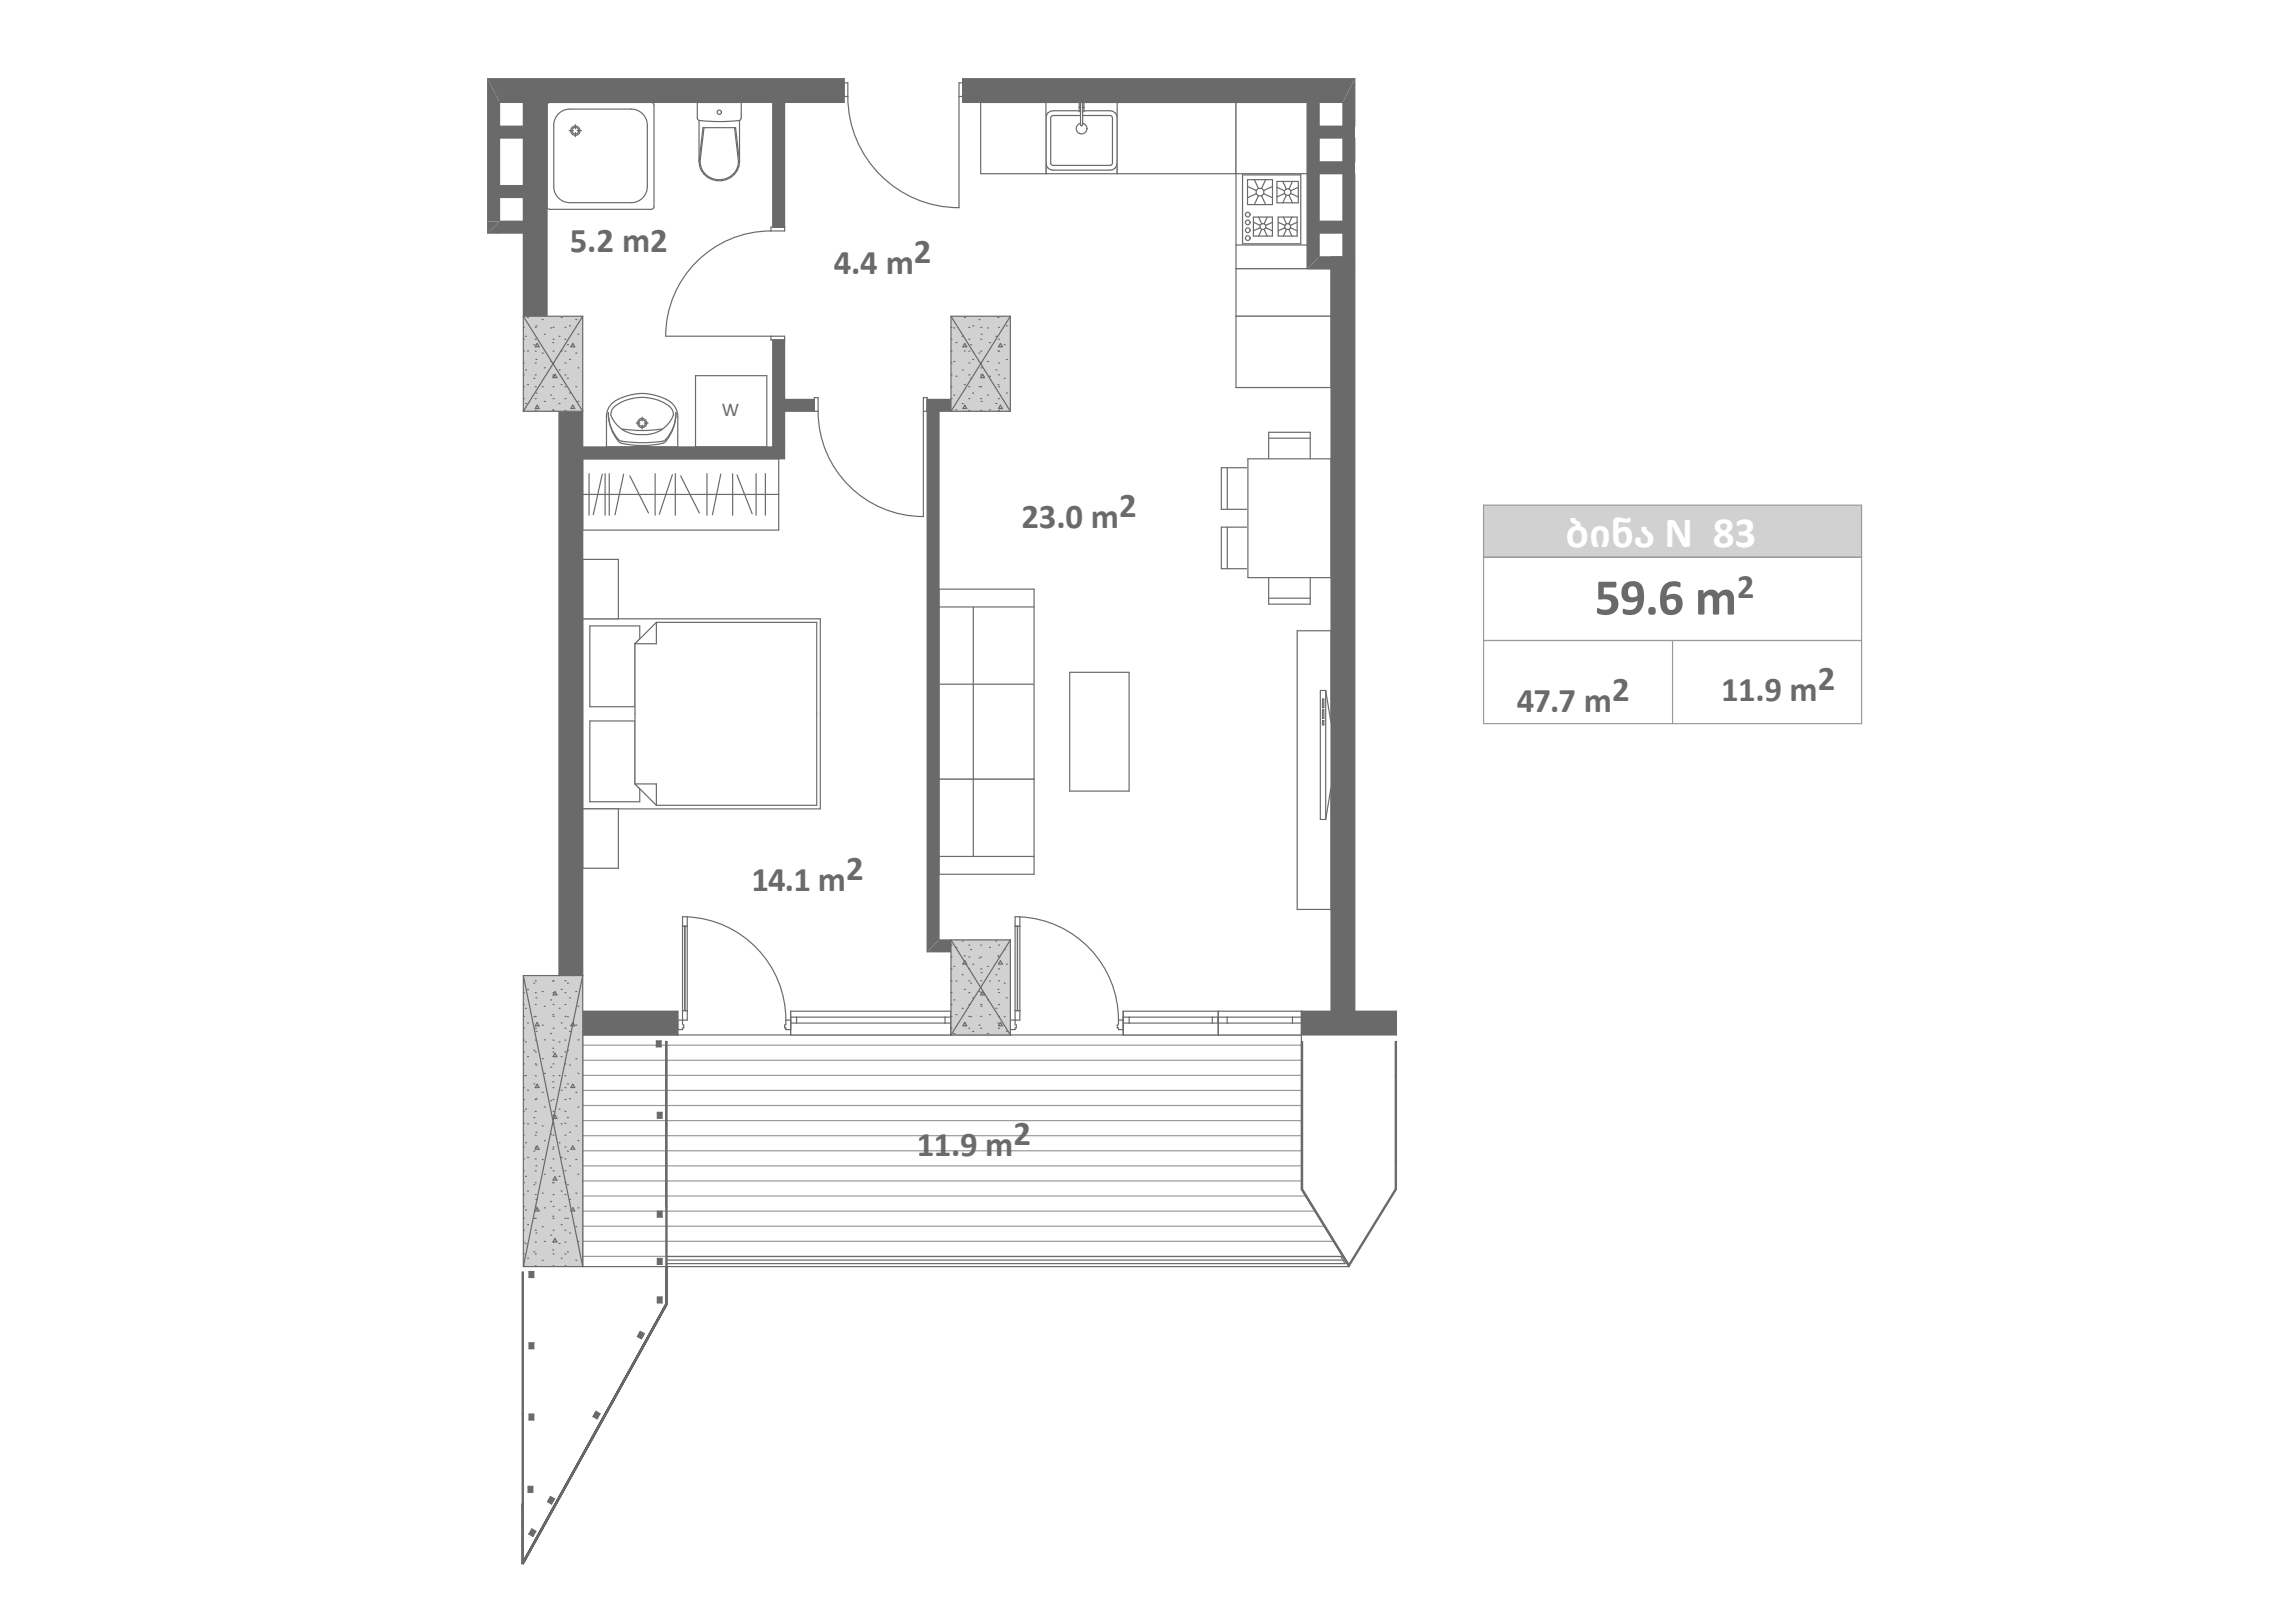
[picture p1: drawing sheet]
<svg xmlns="http://www.w3.org/2000/svg" width="420mm" height="297mm" viewBox="0 0 420 297" stroke-linecap="round" stroke-linejoin="round" font-family="sans-serif">
<defs><g id="words">
<text font-size="9.5" fill="#6a6a6a" x="291.8" y="112.4">59.6 m</text>
<text font-size="7.9" fill="#fff" x="286.5" y="100">ბინა N 83</text>
<g font-size="6.3" fill="#6a6a6a">
<text x="104.3" y="46.1">5.2 m2</text>
<text x="152.6" y="50.1">4.4 m</text>
<text x="167.3" y="48.1">2</text>
<text x="204.8" y="94.6">2</text>
<text x="187" y="96.6">23.0 m</text>
<text x="317.9" y="109.4">2</text>
<text x="277.6" y="130.3">47.7 m</text>
<text x="295" y="128.3">2</text>
<text x="315" y="128.3">11.9 m</text>
<text x="332.7" y="126.3">2</text>
<text x="154.9" y="161">2</text>
<text x="137.5" y="163">14.1 m</text>
<text x="185.5" y="209.5">2</text>
<text x="167.8" y="211.5">11.9 m</text>
</g>
<text font-size="3.6" fill="#6a6a6a" x="132.1" y="76.1">W</text>
</g></defs>
<path d="M138.9 81.8h.6v.4h-.6z" fill="none" stroke="#6a6a6a" stroke-width=".22"/>
<path d="M138.9 81.8h.6v.4h-.6z" fill-rule="evenodd" fill="#fff"/>
<path d="M138.9 81.8h.6v.4h-.6z" fill="none" stroke="#6a6a6a" stroke-width=".22"/>
<path d="M127.3 68.7h13v13.1h-13z" fill-rule="evenodd" fill="#fff"/>
<path d="M140.3 68.7v13.1h-13v-13.1h13" fill="none" stroke="#6a6a6a" stroke-width=".22"/>
<path d="M106.6 84h35.9v13h-35.9z" fill-rule="evenodd" fill="#fff"/>
<path d="M106.6 84h35.9v13h-35.9z" fill="none" stroke="#6a6a6a" stroke-width=".22"/>
<path d="M106.6 189.4h131.6v28.3l8.7 14.1h-140.3z" fill-rule="evenodd" fill="#fff"/>
<g fill="none" stroke="#999" stroke-width=".22">
<path d="M106.6 199.5h131.6M106.6 196.8h131.6M106.6 194h131.6M106.6 191.3h131.6M106.6 218.9h132.3M106.6 216.1h131.6M106.6 213.3h131.6M106.6 210.6h131.6M106.6 207.8h131.6M106.6 205.1h131.6M106.6 202.3h131.6M106.6 229.9h139.1"/>
<path d="M106.6 227.2h137.4M106.6 224.4h135.7M106.6 221.6h134"/>
</g>
<path d="M106.6 189.4h131.6v28.3l8.7 14.1h-140.3z" fill="none" stroke="#6a6a6a" stroke-width=".22"/>
<path d="M195.8 123h10.8v21.8h-10.8z" fill-rule="evenodd" fill="#fff"/>
<path d="M195.8 123h10.8v21.8h-10.8z" fill="none" stroke="#6a6a6a" stroke-width=".22"/>
<path d="M237.4 115.4h6.2v51h-6.2z" fill-rule="evenodd" fill="#fff"/>
<path d="M237.4 115.4h6.2v51h-6.2z" fill="none" stroke="#6a6a6a" stroke-width=".22"/>
<!-- layer: 2D Drafting - General -->
<path d="M96.8 232.7h.9v1.1h-.9z" fill-rule="evenodd" fill="#6a6a6a"/>
<path d="M96.8 232.7h.9v1.1h-.9z" fill="none" stroke="#6a6a6a" stroke-width=".22"/>
<path d="M96.8 245.7h.9v1.1h-.9z" fill-rule="evenodd" fill="#6a6a6a"/>
<path d="M96.8 245.7h.9v1.1h-.9z" fill="none" stroke="#6a6a6a" stroke-width=".22"/>
<path d="M96.8 258.8h.9v1.1h-.9z" fill-rule="evenodd" fill="#6a6a6a"/>
<path d="M96.8 258.8h.9v1.1h-.9z" fill="none" stroke="#6a6a6a" stroke-width=".22"/>
<path d="M96.6 272h.9v1.1h-.9z" fill-rule="evenodd" fill="#6a6a6a"/>
<path d="M96.6 272h.9v1.1h-.9z" fill="none" stroke="#6a6a6a" stroke-width=".22"/>
<path d="M97.3 279.8l.8 .4-.6 1-.7-.5z" fill-rule="evenodd" fill="#6a6a6a"/>
<path d="M97.3 279.8l.8 .4-.6 1-.7-.5z" fill="none" stroke="#6a6a6a" stroke-width=".22"/>
<g fill="#fff">
<path d="M106.6 113.2h43.5v34.8h-43.5z" fill-rule="evenodd"/>
<path d="M107.9 114.5h9.2v2.4l-.9 .9v11.5h-8.3z" fill-rule="evenodd"/>
</g>
<path d="M107.9 114.5h9.2v2.4l-.9 .9v11.5h-8.3z" fill="none" stroke="#6a6a6a" stroke-width=".22"/>
<path d="M107.9 131.9h8.3v11.6l.9 .8v2.4h-9.2z" fill-rule="evenodd" fill="#fff"/>
<path d="M107.9 131.9h8.3v11.6l.9 .8v2.4h-9.2z" fill="none" stroke="#6a6a6a" stroke-width=".22"/>
<g fill="#fff">
<path d="M116.2 117.8l3.9-3.9h29.4v16.7h-33.3z" fill-rule="evenodd"/>
<path d="M116.2 130.6h33.3v16.8h-29.4l-3.9-3.9z" fill-rule="evenodd"/>
</g>
<path d="M106.6 113.2h43.5v34.8h-43.5zM116.2 117.8v25.7M120.1 113.9l-3.9 3.9M120.1 113.9v3.9h-3.9M120.1 113.9h29.4v33.5h-29.4M116.2 143.5h3.9v3.9M116.2 143.5l3.9 3.9" fill="none" stroke="#6a6a6a" stroke-width=".22"/>
<path d="M106.6 102.4h6.6v10.8h-6.6z" fill-rule="evenodd" fill="#fff"/>
<path d="M106.6 102.4h6.6v10.8h-6.6z" fill="none" stroke="#6a6a6a" stroke-width=".22"/>
<path d="M106.6 148h6.6v10.9h-6.6z" fill-rule="evenodd" fill="#fff"/>
<path d="M106.6 148h6.6v10.9h-6.6z" fill="none" stroke="#6a6a6a" stroke-width=".22"/>
<path d="M171.8 125.2h17.4v17.4h-17.4z" fill-rule="evenodd" fill="#fff"/>
<path d="M171.8 125.2h17.4v17.4h-17.4zM178.1 125.2v17.4" fill="none" stroke="#6a6a6a" stroke-width=".22"/>
<path d="M171.8 142.6h17.4v17.4h-17.4z" fill-rule="evenodd" fill="#fff"/>
<path d="M171.8 142.6h17.4v17.4h-17.4zM171.8 156.7h17.4M178.1 142.6v14.1" fill="none" stroke="#6a6a6a" stroke-width=".22"/>
<path d="M171.8 107.8h17.4v17.4h-17.4z" fill-rule="evenodd" fill="#fff"/>
<path d="M171.8 107.8h17.4v17.4h-17.4zM171.8 111.1h17.4M178.1 111.1v14.1" fill="none" stroke="#6a6a6a" stroke-width=".22"/>
<g fill="#fff">
<path d="M226.2 31.8h13v13h-13z" fill-rule="evenodd"/>
<path d="M227.4 32h10.6v12.6h-10.6z" fill-rule="evenodd"/>
</g>
<g fill="none" stroke="#6a6a6a" stroke-width=".22">
<path d="M226.2 31.8v13M227.4 32h10.6v12.6h-10.6zM228.3 32.9h4.6v4.5h-4.6zM228.3 34.1l1.6 .8M229.4 39.7h3.5v3.5h-3.5zM229.6 32.9l.7 1.6M229.9 35.5l-1.6 .7M229.9 34.9v.6M229.9 35.5l.4 .3M230.3 35.8l-.7 1.6M230.3 35.8h.6M230.3 34.5l-.4 .4"/>
<path d="M230.3 34.5h.6M230.3 39.7l.6 1.2M230.9 34.5l.4 .4M230.9 35.8l.7 1.6M231.3 35.5l1.6 .7M231.3 34.9v.6M231.3 35.5l-.4 .3M231.6 32.9l-.7 1.6M231.9 39.7l-.6 1.2M232.9 34.1l-1.6 .8M233.7 33.2h3.9v3.9h-3.9zM233.7 34.3l1.4 .6"/>
<path d="M233.9 39.7h3.5v3.5h-3.5zM234.8 33.2l.6 1.4M234.9 39.7l.5 1.2M235.1 34.9v.5M235.1 35.4l-1.4 .6M235.1 35.4l.3 .3M235.4 34.6l-.3 .3M235.4 34.6h.5M235.4 35.7h.5M235.4 35.7l-.6 1.4M235.9 35.7l.6 1.4M235.9 34.6l.3 .3"/>
<path d="M236.2 34.9v.5M236.2 35.4l-.3 .3M236.2 35.4l1.4 .6M236.4 39.7l-.5 1.2M236.5 33.2l-.6 1.4M237.6 34.3l-1.4 .6M239.2 31.8v13M229.4 40.7l1.2 .5M230.6 41.2v.5M230.6 41.7l-1.2 .5M230.6 41.7l.3 .3M230.9 40.9l-.3 .3"/>
<path d="M230.9 40.9h.4M230.9 42h.4M230.9 42l-.6 1.2M231.3 40.9l.3 .3M231.3 42l.6 1.2M231.6 41.7l1.3 .5M231.6 41.2v.5M231.6 41.7l-.3 .3M232.9 40.7l-1.3 .5M233.9 40.7l1.2 .5M235.1 41.2v.5M235.1 41.7l-1.2 .5"/>
<path d="M235.1 41.7l.3 .3M235.4 40.9l-.3 .3M235.4 42l-.5 1.2M235.4 40.9h.5M235.4 42h.5M235.9 40.9l.3 .3M235.9 42l.5 1.2M236.2 41.7l1.2 .5M236.2 41.2v.5M236.2 41.7l-.3 .3M237.4 40.7l-1.2 .5"/>
<circle cx="228.3" cy="39.3" r=".43"/>
<circle cx="228.3" cy="40.7" r=".43"/>
<circle cx="228.3" cy="43.6" r=".43"/>
<circle cx="228.3" cy="42.1" r=".43"/>
</g>
<g fill="#fff">
<path d="M191.4 18.7h13.1v13.1h-13.1z" fill-rule="evenodd"/>
<path d="M191.8 20.6l.4-.2 .5-.1h10.5a1.3 1.3 0 0 1 1.3 1.3v8.2a1.3 1.3 0 0 1-1.3 1.3h-10.5a1.3 1.3 0 0 1-1.3-1.3v-8.2l.1-.5z" fill-rule="evenodd"/>
</g>
<path d="M191.8 20.6l.4-.2 .5-.1h10.5a1.3 1.3 0 0 1 1.3 1.3v8.2a1.3 1.3 0 0 1-1.3 1.3h-10.5a1.3 1.3 0 0 1-1.3-1.3v-8.2l.1-.5z" fill="none" stroke="#6a6a6a" stroke-width=".22"/>
<path d="M194.4 18.3h.6v.4h-.6z" fill-rule="evenodd" fill="#fff"/>
<path d="M194.4 18.3h.6v.4h-.6z" fill="none" stroke="#6a6a6a" stroke-width=".22"/>
<path d="M197.6 18.3h.6v.4h-.6z" fill-rule="evenodd" fill="#fff"/>
<path d="M197.6 18.3h.6v.4h-.6z" fill="none" stroke="#6a6a6a" stroke-width=".22"/>
<path d="M195.8 18.3h1v.4h-1z" fill-rule="evenodd" fill="#fff"/>
<g fill="none" stroke="#6a6a6a" stroke-width=".22">
<path d="M191.4 18.7h13.1M196.8 18.7v-.4h-1v.4M191.4 29.8v2M192.5 21.2h10.9l.2 .4-.1 8.5-.3 .2-10.7-.1-.2-.4v-8.2zM204.5 29.8v2"/>
<circle cx="197.9" cy="23.5" r=".98"/>
</g>
<path d="M197.8 18.4l.1-.1 .2 .2v4.3l-.2 .2-.2-.2z" fill-rule="evenodd" fill="#fff"/>
<path d="M197.8 18.4l.1-.1 .2 .2v4.3l-.2 .2-.2-.2z" fill="none" stroke="#6a6a6a" stroke-width=".22"/>
<path d="M197.5 18.2h.9v1.4h-.3v-1.1l-.2-.2-.2 .2v1.1h-.2z" fill-rule="evenodd" fill="#fff"/>
<path d="M197.5 18.2h.9v1.4h-.3v-1.1l-.2-.2-.2 .2v1.1h-.2z" fill="none" stroke="#6a6a6a" stroke-width=".22"/>
<path d="M197.5 19.7h.2v.7h-.2z" fill-rule="evenodd" fill="#fff"/>
<path d="M197.5 19.7h.2v.7h-.2z" fill="none" stroke="#6a6a6a" stroke-width=".22"/>
<path d="M198.1 19.7h.3v.7h-.3z" fill-rule="evenodd" fill="#fff"/>
<path d="M198.1 19.7h.3v.7h-.3zM191.4 31.8h13.1" fill="none" stroke="#6a6a6a" stroke-width=".22"/>
<path d="M226.2 44.8h13v4.4h-13z" fill-rule="evenodd" fill="#fff"/>
<path d="M226.2 44.8h13v4.4h-13z" fill="none" stroke="#6a6a6a" stroke-width=".22"/>
<path d="M179.5 18.7h11.9v13.1h-11.9z" fill-rule="evenodd" fill="#fff"/>
<path d="M179.5 18.7h11.9v13.1h-11.9z" fill="none" stroke="#6a6a6a" stroke-width=".22"/>
<path d="M204.5 18.7h21.7v13.1h-21.7z" fill-rule="evenodd" fill="#fff"/>
<path d="M204.5 18.7h21.7v13.1h-21.7z" fill="none" stroke="#6a6a6a" stroke-width=".22"/>
<path d="M226.2 18.7h13v13.1h-13z" fill-rule="evenodd" fill="#fff"/>
<path d="M226.2 18.7h13v13.1h-13z" fill="none" stroke="#6a6a6a" stroke-width=".22"/>
<path d="M226.2 49.2h17.4v8.7h-17.4z" fill-rule="evenodd" fill="#fff"/>
<path d="M226.2 49.2h17.4v8.7h-17.4z" fill="none" stroke="#6a6a6a" stroke-width=".22"/>
<path d="M223.5 85.6h6.5v7.6h-6.5z" fill-rule="evenodd" fill="#fff"/>
<path d="M223.5 85.6h6.5v7.6h-6.5z" fill="none" stroke="#6a6a6a" stroke-width=".22"/>
<path d="M223.5 96.5h6.5v7.6h-6.5z" fill-rule="evenodd" fill="#fff"/>
<path d="M223.5 96.5h6.5v7.6h-6.5z" fill="none" stroke="#6a6a6a" stroke-width=".22"/>
<path d="M232.2 79.1h7.6v6.5h-7.6z" fill-rule="evenodd" fill="#fff"/>
<path d="M232.2 79.1h7.6v6.5h-7.6z" fill="none" stroke="#6a6a6a" stroke-width=".22"/>
<path d="M232.2 104h7.6v6.6h-7.6z" fill-rule="evenodd" fill="#fff"/>
<path d="M232.2 104h7.6v6.6h-7.6z" fill="none" stroke="#6a6a6a" stroke-width=".22"/>
<path d="M228.4 84h15.2v21.7h-15.2z" fill-rule="evenodd" fill="#fff"/>
<path d="M224.6 85.6v7.6M224.6 96.5v7.6M228.4 84h15.2v21.7h-15.2zM232.2 80.2h7.6M232.2 109.5h7.6" fill="none" stroke="#6a6a6a" stroke-width=".22"/>
<path d="M111.9 73.9a9.1 9.1 0 0 1 11.2 0 3.3 3.3 0 0 1 .9 2.4v5.5h-13v-5.9l.3-1.1z" fill-rule="evenodd" fill="#fff"/>
<g fill="none" stroke="#6a6a6a" stroke-width=".22">
<path d="M111.3 75.5a6.7 6.7 0 0 0 2.3 5.2l3.9 .3a15 15 0 0 0 4.2-.4 7.1 7.1 0 0 0 2-5.1 7.5 7.5 0 0 1-2.2 5.6 15.7 15.7 0 0 1-8.2-.2 7.9 7.9 0 0 1-2-5.4zM112.2 73.6a3.3 3.3 0 0 0-1.2 2.7v5.5h13v-5.5a3.3 3.3 0 0 0-1.2-2.7M112.5 74.4a8.3 8.3 0 0 1 10.3 .3l.4 .8a1.6 1.6 0 0 1-.5 1.6 6.3 6.3 0 0 1-6.2 2.4 5.4 5.4 0 0 1-4.7-3.6 1.92 1.92 0 0 1 .7-1.5zM113.9 78.5l3.6 .3 3.7-.3M116.4 77.4h.7M117.5 76.3v.7M117.5 77.8v.7M117.9 77.4h.7M122.8 73.6a9.4 9.4 0 0 0-10.6 0"/>
<circle cx="117.5" cy="77.4" r=".6"/>
<circle cx="117.5" cy="77.4" r=".84"/>
</g>
<g fill="#fff">
<path d="M131.6 18.7h4.1v2.9l-.4 .4v7.6a3.6 3.6 0 0 1-3.7 3.5z" fill-rule="evenodd"/>
<path d="M127.6 18.7h4v14.4a3.6 3.6 0 0 1-3.7-3.5v-7.6l-.3-.4z" fill-rule="evenodd"/>
</g>
<g fill="none" stroke="#6a6a6a" stroke-width=".22">
<path d="M127.6 18.7h8.1l-.1 3.1-.4 .3-3 .1h-2.4l-2-.2-.2-.4zM127.9 22v7.6M127.9 29.6l.7-6.2h6l.7 6.2M127.9 29.6a3.7 3.7 0 0 0 3.7 3.5 3.7 3.7 0 0 0 3.7-3.5M128.8 23.4l-.7 6.2a3.5 3.5 0 0 0 3.5 3.3 3.5 3.5 0 0 0 3.5-3.3l-.7-6.2M135.3 22v7.6"/>
<circle cx="131.6" cy="20.5" r=".4"/>
</g>
<path d="M100.1 18.7h19.6v19.6h-19.6z" fill-rule="evenodd" fill="#fff"/>
<g fill="none" stroke="#6a6a6a" stroke-width=".22">
<path d="M100.2 19l.4-.3 18.8 .1 .3 .4-.1 18.9-.4 .2-18.8-.1-.3-.4zM102 21.1a2.93 2.93 0 0 1 2.3-1.1h11.2a2.93 2.93 0 0 1 3 2.9v11.3a2.93 2.93 0 0 1-3 2.9h-11.2a2.93 2.93 0 0 1-3-2.9v-11.3l.1-.7zM104.2 23.9h.8M105.3 22.8v.8M105.3 24.3v.7M105.6 23.9h.8"/>
<circle cx="105.3" cy="23.9" r=".61"/>
<circle cx="105.3" cy="23.9" r=".86"/>
</g>
<path d="M226.2 57.9h17.4v13h-17.4z" fill-rule="evenodd" fill="#fff"/>
<path d="M226.2 57.9h17.4v13h-17.4z" fill="none" stroke="#6a6a6a" stroke-width=".22"/>
<path d="M108.7 262.3l.2 .1-13.1 23.7-.2-.1z" fill-rule="evenodd" fill="#fff"/>
<path d="M108.7 262.3l.2 .1-13.1 23.7-.2-.1z" fill="none" stroke="#000" stroke-width=".22"/>
<path d="M95.6 275.3h.2v10.8h-.2z" fill-rule="evenodd" fill="#fff"/>
<path d="M95.6 275.3h.2v10.8h-.2z" fill="none" stroke="#000" stroke-width=".22"/>
<g fill="#fff">
<path d="M122.1 238.2v.5l-.2-.1z"/>
<path d="M121.9 238.6l.2 .1-.2 .3z"/>
<path d="M121.9 238.6v.4l-12.9 23.3-.2-.1z" fill-rule="evenodd"/>
</g>
<path d="M122.1 238.2v.5l-13.1 23.6-.2-.1 13.1-23.6" fill="none" stroke="#000" stroke-width=".22"/>
<path d="M121.9 231.8h.2v6.4l-.2 .4z" fill-rule="evenodd" fill="#fff"/>
<path d="M122.1 238.2v-6.4h-.2v6.8" fill="none" stroke="#000" stroke-width=".22"/>
<g fill="#6a6a6a">
<path d="M247.9 14.4v4.3h-2.1z"/>
<path d="M89.3 14.4l2.1 4.3h-2.1z"/>
<path d="M245.8 14.4h2.1l-2.1 4.3z"/>
<path d="M89.3 14.4h2.1v4.3z"/>
<path d="M91.4 14.4h63.1v4.3h-63.1z" fill-rule="evenodd"/>
<path d="M176.2 14.4h69.6v4.3h-69.6z" fill-rule="evenodd"/>
</g>
<path d="M91.4 18.7h4.4M100.1 18.7h41.3M143.6 18.7h10.9v-4.3h-65.2v4.3M155.2 17.7a20.3 20.3 0 0 0 20.3 20.3M239.2 18.7h-63v-4.3h71.7v4.3M241.4 18.7h4.4" fill="none" stroke="#6a6a6a" stroke-width=".22"/>
<g fill="#fff">
<path d="M154.5 15.2h.7v2.5h-.7z" fill-rule="evenodd"/>
<path d="M175.5 15.2h.7v2.5h-.7z" fill-rule="evenodd"/>
</g>
<path d="M154.5 15.2h.7v2.5h-.7M154.5 14.4v4.3M175.5 17.7h.7M176.2 15.2h-.7v22.8M176.2 14.4v4.3" fill="none" stroke="#6a6a6a" stroke-width=".22"/>
<path d="M95.8 18.7h4.3v39.2h-4.3z" fill-rule="evenodd" fill="#6a6a6a"/>
<path d="M95.8 18.7v4.4M100.1 18.7v39.2M95.8 25.3v8.7M95.8 36.1v4.4M95.8 42.7v15.2" fill="none" stroke="#6a6a6a" stroke-width=".22"/>
<g fill="#6a6a6a">
<path d="M106.6 185h17.4v4.4h-17.4z" fill-rule="evenodd"/>
<path d="M238.2 185h17.4v4.4h-17.4z" fill-rule="evenodd"/>
</g>
<g fill="#fff">
<path d="M144.7 185h29.3v4.4h-29.3z" fill-rule="evenodd"/>
<path d="M205.6 185h17.3v4.4h-17.3z" fill-rule="evenodd"/>
<path d="M222.9 185h15.3v4.4h-15.3z" fill-rule="evenodd"/>
</g>
<path d="M106.6 185h17.4v4.4h-17.4M144.7 185h29.3v4.4h-29.3M184.9 185v4.4M243.6 185h-5.4v4.4h17.4v-4.4h-7.7" fill="none" stroke="#6a6a6a" stroke-width=".22"/>
<g fill="#fff">
<path d="M144.7 186.1h1.1v1.1h-1.1z" fill-rule="evenodd"/>
<path d="M172.9 186.1h1.1v1.1h-1.1z" fill-rule="evenodd"/>
<path d="M145.8 186.1h27.1v1.1h-27.1z" fill-rule="evenodd"/>
</g>
<path d="M144.7 186.1h29.3M144.7 185v4.4M144.7 187.2h29.3M145.8 186.1v1.1M172.9 186.1v1.1M174 185v4.4M205.6 185h17.3M205.6 189.4h17.3" fill="none" stroke="#6a6a6a" stroke-width=".22"/>
<g fill="#fff">
<path d="M205.6 186.1h1v1.1h-1z" fill-rule="evenodd"/>
<path d="M221.9 186.1h1v1.1h-1z" fill-rule="evenodd"/>
<path d="M206.6 186.1h15.3v1.1h-15.3z" fill-rule="evenodd"/>
</g>
<path d="M205.6 186.1h17.3M205.6 185v4.4M205.6 187.2h17.3M206.6 186.1v1.1M221.9 186.1v1.1M238.2 185h-15.3v4.4h15.3" fill="none" stroke="#6a6a6a" stroke-width=".22"/>
<g fill="#fff">
<path d="M222.9 186.1h1.7v1.1h-1.7z" fill-rule="evenodd"/>
<path d="M236.5 186.1h1.7v1.1h-1.7z" fill-rule="evenodd"/>
<path d="M224.6 186.1h11.9v1.1h-11.9z" fill-rule="evenodd"/>
</g>
<path d="M222.9 186.1h15.3M222.9 185v4.4M222.9 187.2h15.3M224.6 186.1v1.1M236.5 186.1v1.1M238.2 185v4.4" fill="none" stroke="#6a6a6a" stroke-width=".22"/>
<g fill="#fff">
<path d="M124 186.7h.9v1.7h-.9z" fill-rule="evenodd"/>
<path d="M143.8 186.7h.9v1.7h-.9z" fill-rule="evenodd"/>
<path d="M124.9 167.8h.9v1.7h-.9z" fill-rule="evenodd"/>
<path d="M124.9 184.9h.9v1.8h-.9z" fill-rule="evenodd"/>
<path d="M124.9 169.5h.4v15.4h-.4z" fill-rule="evenodd"/>
</g>
<path d="M124.9 169.5h.4v15.4h-.4z" fill="none" stroke="#6a6a6a" stroke-width=".22"/>
<path d="M125.3 169.5h.5v15.4h-.5z" fill-rule="evenodd" fill="#fff"/>
<path d="M125.3 169.5v15.4M125.8 169.5h-.9v-1.7h.9v18.9h-1.8v1.7h.9v-.3M125.8 184.9h-.9v2.6M143.8 187.5v-.8h.9v1.7h-.9v-.3" fill="none" stroke="#6a6a6a" stroke-width=".22"/>
<g fill="#fff">
<path d="M143.6 187.5h.2v.6h-.2z" fill-rule="evenodd"/>
<path d="M124.9 187.5h.2v.6h-.2z" fill-rule="evenodd"/>
</g>
<path d="M125.8 167.8a18.9 18.9 0 0 1 18 18.9M124 185v4.4M124.9 187.5h.2v.6h-.2M143.8 187.5h-.2v.6h.2M144.7 185v4.4" fill="none" stroke="#6a6a6a" stroke-width=".22"/>
<g fill="#fff">
<path d="M184.9 186.7h.9v1.7h-.9z" fill-rule="evenodd"/>
<path d="M204.7 186.7h.9v1.7h-.9z" fill-rule="evenodd"/>
<path d="M185.8 167.8h.8v1.7h-.8z" fill-rule="evenodd"/>
<path d="M185.8 184.9h.8v1.8h-.8z" fill-rule="evenodd"/>
<path d="M185.8 169.5h.4v15.4h-.4z" fill-rule="evenodd"/>
</g>
<path d="M185.8 169.5h.4v15.4h-.4z" fill="none" stroke="#6a6a6a" stroke-width=".22"/>
<path d="M186.2 169.5h.4v15.4h-.4z" fill-rule="evenodd" fill="#fff"/>
<path d="M186.2 169.5v15.4M186.6 169.5h-.8v-1.7h.8v18.9h-1.7v1.7h.9v-.3M186.6 184.9h-.8v2.6M204.7 187.5v-.8h.9v1.7h-.9v-.3" fill="none" stroke="#6a6a6a" stroke-width=".22"/>
<g fill="#fff">
<path d="M204.5 187.5h.2v.6h-.2z" fill-rule="evenodd"/>
<path d="M185.8 187.5h.2v.6h-.2z" fill-rule="evenodd"/>
</g>
<path d="M186.6 167.8a18.9 18.9 0 0 1 18.1 18.9M184.9 185v4.4M185.8 187.5h.2v.6h-.2M204.7 187.5h-.2v.6h.2M205.6 185v4.4" fill="none" stroke="#6a6a6a" stroke-width=".22"/>
<g fill="#6a6a6a">
<path d="M243.6 47h4.3v2.2h-4.3z" fill-rule="evenodd"/>
<path d="M243.6 49.2h4.3v135.8h-4.3z" fill-rule="evenodd"/>
</g>
<path d="M243.6 47h2.2M243.6 49.2v135.8M247.9 49.2v135.8" fill="none" stroke="#6a6a6a" stroke-width=".22"/>
<path d="M121.9 190.6h.2v15.2h-.2zM122 190.6v15.2M95.6 232.8h.2v25.9h-.2zM95.7 232.8v25.9" fill="none" stroke="#6a6a6a" stroke-width=".22"/>
<path d="M108.7 262.3l.2 .1-13.1 23.7-.2-.1z" fill-rule="evenodd" fill="#000"/>
<path d="M108.7 262.3l-13.1 23.7M108.9 262.4l-13.1 23.7" fill="none" stroke="#000" stroke-width=".22"/>
<path d="M102.3 75.3h4.3v103.2h-4.3z" fill-rule="evenodd" fill="#6a6a6a"/>
<path d="M102.3 75.3v103.2M106.6 75.3v6.5M106.6 84v94.5" fill="none" stroke="#6a6a6a" stroke-width=".22"/>
<path d="M121.9 205.9h.2v14.9h-.2zM122 205.9v14.9M95.6 258.8h.2v27.3h-.2zM95.7 258.8v27.3" fill="none" stroke="#6a6a6a" stroke-width=".22"/>
<path d="M121.9 238.6v.4l-12.9 23.3-.2-.1z" fill-rule="evenodd" fill="#000"/>
<path d="M121.9 238.6l-13.1 23.6M121.9 239.1l-12.9 23.2" fill="none" stroke="#000" stroke-width=".22"/>
<g fill="#6a6a6a">
<path d="M121.9 238.6l.2 .1-.2 .3z"/>
<path d="M122.1 238.3v.4l-.2-.1z"/>
<path d="M121.9 220.9h.2v17.4l-.2 .3z" fill-rule="evenodd"/>
</g>
<path d="M121.9 238.6v-17.7h.2v17.8l-.2 .4" fill="none" stroke="#6a6a6a" stroke-width=".22"/>
<g fill="#6a6a6a">
<path d="M239.2 47h2.2l-2.2 2.2z"/>
<path d="M239.2 49.2l2.2-2.2v2.2z"/>
<path d="M241.4 47h2.2v2.2h-2.2z" fill-rule="evenodd"/>
</g>
<path d="M239.2 47v2.2h4.4M241.4 47h4.4M247.9 47v2.2" fill="none" stroke="#6a6a6a" stroke-width=".22"/>
<path d="M239.2 18.7h2.2v28.3h-2.2z" fill-rule="evenodd" fill="#6a6a6a"/>
<path d="M239.2 18.7v28.3M241.4 18.7v4.4M241.4 25.3v4.3M241.4 31.8v8.7M241.4 42.7v4.3" fill="none" stroke="#6a6a6a" stroke-width=".22"/>
<path d="M241.4 23.1h4.4v2.2h-4.4z" fill-rule="evenodd" fill="#6a6a6a"/>
<path d="M241.4 23.1h4.4M241.4 25.3h4.4" fill="none" stroke="#6a6a6a" stroke-width=".22"/>
<path d="M241.4 29.6h4.4v2.2h-4.4z" fill-rule="evenodd" fill="#6a6a6a"/>
<path d="M241.4 29.6h4.4M241.4 31.8h4.4" fill="none" stroke="#6a6a6a" stroke-width=".22"/>
<path d="M241.4 40.5h4.4v2.2h-4.4z" fill-rule="evenodd" fill="#6a6a6a"/>
<path d="M241.4 40.5h4.4M241.4 42.7h4.4" fill="none" stroke="#6a6a6a" stroke-width=".22"/>
<path d="M245.8 18.7h2.1v28.3h-2.1z" fill-rule="evenodd" fill="#6a6a6a"/>
<path d="M245.8 18.7v4.4M247.9 18.7v4.4M245.8 25.3v4.3M245.8 31.8v8.7M247.9 25.3v4.3M247.9 31.8v15.2M245.8 42.7v4.3" fill="none" stroke="#6a6a6a" stroke-width=".22"/>
<g fill="#6a6a6a">
<path d="M91.4 40.5v2.2h-2.1z"/>
<path d="M89.3 40.5h2.1l-2.1 2.2z"/>
<path d="M89.3 18.7h2.1v21.8h-2.1z" fill-rule="evenodd"/>
</g>
<path d="M89.3 18.7v24h2.1M91.4 18.7v4.4M91.4 25.3v8.7M91.4 36.1v4.4" fill="none" stroke="#6a6a6a" stroke-width=".22"/>
<path d="M91.4 40.5h4.4v2.2h-4.4z" fill-rule="evenodd" fill="#6a6a6a"/>
<path d="M91.4 40.5h4.4M91.4 42.7h4.4" fill="none" stroke="#6a6a6a" stroke-width=".22"/>
<path d="M91.4 34h4.4v2.1h-4.4z" fill-rule="evenodd" fill="#6a6a6a"/>
<path d="M91.4 34h4.4M91.4 36.1h4.4" fill="none" stroke="#6a6a6a" stroke-width=".22"/>
<path d="M91.4 23.1h4.4v2.2h-4.4z" fill-rule="evenodd" fill="#6a6a6a"/>
<path d="M91.4 23.1h4.4M91.4 25.3h4.4" fill="none" stroke="#6a6a6a" stroke-width=".22"/>
<g fill="#6a6a6a">
<path d="M238.2 217.2l.2 .4-.2 .1z"/>
<path d="M246.9 231.4l.1 .2-.1 .2z"/>
<path d="M238.2 217.7l.2-.1v.4z"/>
<path d="M246.9 231.4v.4l-.2-.2z"/>
<path d="M238.4 217.6l8.5 13.8-.2 .2-8.3-13.6z" fill-rule="evenodd"/>
</g>
<path d="M238.2 217.2v.5l8.7 14.1 .1-.2M238.4 217.6l8.5 13.8" fill="none" stroke="#6a6a6a" stroke-width=".22"/>
<g fill="#6a6a6a">
<path d="M255.6 217.2v.5l-.3-.1z"/>
<path d="M255.4 217.6l.2 .1-.2 .3z"/>
<path d="M255.3 217.6l.1 .4-8.4 13.6-.1-.2z" fill-rule="evenodd"/>
</g>
<path d="M238.3 190.6v27M255.3 190.6h.3v6.3h-.3zM255.3 197h.3v15.3h-.3zM255.4 190.6v6.3M255.4 197v15.3M238.2 217.2v-26.6h.2v27M255.4 212.4v5.2M246.9 231.4l8.4-13.8v-5.2h.3v5.3l-8.6 13.9" fill="none" stroke="#6a6a6a" stroke-width=".22"/>
<path d="M108.7 262.3l.2 .1-13.1 23.7-.2-.1z" fill-rule="evenodd" fill="#6a6a6a"/>
<path d="M95.6 277.9v1.7M95.8 276.2v-.9h-.2v.9M95.8 277.9v1.7M108.7 262.3l-13.1 23.7M108.9 262.4l-13.1 23.7M95.6 281.8v1.7M95.6 285.2v.9h.2M95.8 281.8v1.7M95.8 285.2v.9" fill="none" stroke="#6a6a6a" stroke-width=".22"/>
<path d="M121.9 238.6l.2 .1-13.1 23.6-.2-.1z" fill-rule="evenodd" fill="#6a6a6a"/>
<path d="M122 231.8v6.9M108.8 262.2l13.1-23.6v-6.8h.2v6.9l-13.1 23.6" fill="none" stroke="#6a6a6a" stroke-width=".22"/>
<path d="M106.6 81.8h37v2.2h-37z" fill-rule="evenodd" fill="#6a6a6a"/>
<path d="M106.6 81.8h34.8M143.6 81.8v2.2h-37" fill="none" stroke="#6a6a6a" stroke-width=".22"/>
<g fill="#6a6a6a">
<path d="M141.4 18.7h2.2v22.9h-2.2z" fill-rule="evenodd"/>
<path d="M141.4 62.2h2.2v19.6h-2.2z" fill-rule="evenodd"/>
</g>
<path d="M143.6 18.7v22.9h-2.2v-22.9M141.1 42.3a19.3 19.3 0 0 0-19.3 19.2M143.6 73.1v-10.9h-2.2v19.6M143.6 75.3v6.5" fill="none" stroke="#6a6a6a" stroke-width=".22"/>
<g fill="#fff">
<path d="M141.1 41.6h2.5v.7h-2.5z" fill-rule="evenodd"/>
<path d="M141.1 61.5h2.5v.7h-2.5z" fill-rule="evenodd"/>
</g>
<path d="M141.1 41.6h2.5v.7h-2.5zM141.1 61.5v.7h2.5v-.7h-21.8" fill="none" stroke="#6a6a6a" stroke-width=".22"/>
<g fill="#6a6a6a">
<path d="M171.8 172v2.2h-2.1z"/>
<path d="M169.7 172h2.1l-2.1 2.2z"/>
<path d="M169.7 75.3h2.1v96.7h-2.1z" fill-rule="evenodd"/>
</g>
<path d="M169.7 75.3v98.9h2.1M171.8 75.3v96.7" fill="none" stroke="#6a6a6a" stroke-width=".22"/>
<path d="M171.8 172h2.2v2.2h-2.2z" fill-rule="evenodd" fill="#6a6a6a"/>
<path d="M171.8 174.2h2.2M171.8 172h2.2" fill="none" stroke="#6a6a6a" stroke-width=".22"/>
<g fill="#6a6a6a">
<path d="M143.6 73.1h5.4v2.2h-5.4z" fill-rule="evenodd"/>
<path d="M169.7 73.1h4.3v2.2h-4.3z" fill-rule="evenodd"/>
</g>
<path d="M143.6 73.1h5.4v2.2h-5.4M149.7 75.3a19.3 19.3 0 0 0 19.3 19.2M171.8 75.3h2.2M174 73.1h-4.3v2.2" fill="none" stroke="#6a6a6a" stroke-width=".22"/>
<g fill="#fff">
<path d="M149 72.8h.7v2.5h-.7z" fill-rule="evenodd"/>
<path d="M169 72.8h.7v2.5h-.7z" fill-rule="evenodd"/>
</g>
<path d="M149 72.8h.7v2.5h-.7zM169 75.3h.7v-2.5h-.7v21.7" fill="none" stroke="#6a6a6a" stroke-width=".22"/>
<path d="M174 172h10.9v17.4h-10.9z" fill-rule="evenodd" fill="#decbcb"/>
<g fill="none" stroke="#6a6a6a" stroke-width=".22">
<path d="M174 172v17.4M174 172l10.9 17.4M174 172h10.9M174 179.5h.1M174 177.3h.1M174 175.1h.1M174 172.9h.1M174.6 176.8h.1M174.9 179.5h.1M174.9 173.4h.1M176.1 178.4h.1M176.1 172.2h.1"/>
<path d="M176.5 174.9h.1M176.6 175.8l.3 .6h-.7zM177.3 179.5h.1M177.3 177.3h.1M177.3 175.1h.1M177.3 172.9h.1M177.6 179.9h.1M177.6 173.8h.1M178 176.4h.1M179.2 175.3h.1M179.5 179.5h.1M179.5 177.3h.1"/>
<path d="M179.5 175.1h.1M179.5 172.9h.1M179.6 178h.1M180.7 176.8h.1M181.1 179.5h.1M181.1 173.4h.1M182.2 178.4h.1M182.2 172.2h.1M182.6 174.9h.1M182.7 179.5h.1M182.7 177.3h.1M182.7 175.1h.1"/>
<path d="M182.7 172.9h.1M183.1 175.8l.3 .6h-.7zM183.8 179.9h.1M183.8 173.8h.1M184.2 176.4h.1M184.9 172l-10.9 17.4M184.9 172v17.4M174 189.4h10.9M174 188.2h.1M174 186h.1M174 183.8h.1M174 181.6h.1"/>
<path d="M174.6 189.1h.1M174.6 183h.1M174.9 185.7h.1M176.1 184.5h.1M176.5 187.2h.1M176.5 181.1h.1M176.6 187.1l.3 .6h-.7zM177.3 188.2h.1M177.3 186h.1M177.3 183.8h.1M177.3 181.6h.1M177.6 186.1h.1"/>
<path d="M178 188.7h.1M178 182.6h.1M179.2 187.6h.1M179.2 181.4h.1M179.5 188.2h.1M179.5 186h.1M179.5 183.8h.1M179.5 181.6h.1M179.6 184.1h.1M179.8 181.5l.4 .6h-.7zM180.7 189.1h.1M180.7 183h.1"/>
<path d="M181.1 185.7h.1M182.2 184.5h.1M182.6 187.2h.1M182.6 181.1h.1M182.7 188.2h.1M182.7 186h.1M182.7 183.8h.1M182.7 181.6h.1M183.1 187.1l.3 .6h-.7zM183.8 186.1h.1M184.2 188.7h.1M184.2 182.6h.1"/>
</g>
<path d="M174 57.9h10.9v17.4h-10.9z" fill-rule="evenodd" fill="#decbcb"/>
<g fill="none" stroke="#6a6a6a" stroke-width=".22">
<path d="M174 57.9v17.4M174 57.9h10.9M174 57.9l10.9 17.4M174 59.9h.1M176.5 58.1h.1M177.3 59.9h.1M178 59.6h.1M179.2 58.5h.1M179.5 59.9h.1M182.6 58.1h.1M182.7 59.9h.1M184.2 59.6h.1"/>
<path d="M184.9 57.9v17.4M184.9 57.9l-10.9 17.4M174 75.3h10.9M174 75.1h.1M174 72.9h.1M174 70.8h.1M174 68.6h.1M174 66.4h.1M174 64.3h.1M174 62.1h.1M174.6 72.3h.1M174.6 66.2h.1"/>
<path d="M174.6 60h.1M174.9 75h.1M174.9 68.8h.1M174.9 62.7h.1M176.1 73.8h.1M176.1 67.7h.1M176.1 61.5h.1M176.5 70.4h.1M176.5 64.2h.1M176.6 74.1l.3 .7h-.7zM176.6 62.8l.3 .7h-.7zM177.3 75.1h.1"/>
<path d="M177.3 72.9h.1M177.3 70.8h.1M177.3 68.6h.1M177.3 66.4h.1M177.3 64.3h.1M177.3 62.1h.1M177.6 69.2h.1M177.6 63.1h.1M178 71.9h.1M178 65.8h.1M179.2 70.8h.1M179.2 64.6h.1"/>
<path d="M179.5 75.1h.1M179.5 72.9h.1M179.5 70.8h.1M179.5 68.6h.1M179.5 66.4h.1M179.5 64.3h.1M179.5 62.1h.1M179.6 73.5h.1M179.6 67.3h.1M179.6 61.2h.1M179.8 68.5l.4 .6h-.7zM180.7 72.3h.1"/>
<path d="M180.7 66.2h.1M180.7 60h.1M181.1 75h.1M181.1 68.8h.1M181.1 62.7h.1M182.2 73.8h.1M182.2 67.7h.1M182.2 61.5h.1M182.6 70.4h.1M182.6 64.2h.1M182.7 75.1h.1M182.7 72.9h.1"/>
<path d="M182.7 70.8h.1M182.7 68.6h.1M182.7 66.4h.1M182.7 64.3h.1M182.7 62.1h.1M183.1 74.1l.3 .7h-.7zM183.1 62.8l.3 .7h-.7zM183.8 69.2h.1M183.8 63.1h.1M184.2 71.9h.1M184.2 65.8h.1"/>
</g>
<path d="M95.8 57.9h10.8v17.4h-10.8z" fill-rule="evenodd" fill="#decbcb"/>
<g fill="none" stroke="#6a6a6a" stroke-width=".22">
<path d="M95.8 57.9h10.8M95.8 57.9l10.8 17.4M95.8 57.9v17.4M95.8 59.9h.1M96.5 58.1h.1M98 59.9h.1M98.1 59.6h.1M99.2 58.5h.1M101.2 59.9h.1M102.7 58.1h.1M103.4 59.9h.1M104.2 59.6h.1"/>
<path d="M105.4 58.5h.1M106.6 57.9v17.4M106.6 57.9l-10.8 17.4M95.8 75.3h10.8M95.8 75.1h.1M95.8 72.9h.1M95.8 70.8h.1M95.8 68.6h.1M95.8 66.4h.1M95.8 64.3h.1M95.8 62.1h.1M96.2 73.8h.1"/>
<path d="M96.2 67.7h.1M96.2 61.5h.1M96.5 70.4h.1M96.5 64.2h.1M97.7 69.2h.1M97.7 63.1h.1M98 75.1h.1M98 72.9h.1M98 70.8h.1M98 68.6h.1M98 66.4h.1M98 64.3h.1"/>
<path d="M98 62.1h.1M98.1 71.9h.1M98.1 65.8h.1M98.3 74.1l.4 .7h-.7zM98.3 62.8l.4 .7h-.7zM99.2 70.8h.1M99.2 64.6h.1M99.6 73.5h.1M99.6 67.3h.1M99.6 61.2h.1M100.8 72.3h.1M100.8 66.2h.1"/>
<path d="M100.8 60h.1M101.2 75h.1M101.2 68.8h.1M101.2 62.7h.1M101.2 75.1h.1M101.2 72.9h.1M101.2 70.8h.1M101.2 68.6h.1M101.2 66.4h.1M101.2 64.3h.1M101.2 62.1h.1M101.6 68.5l.3 .6h-.7z"/>
<path d="M102.3 73.8h.1M102.3 67.7h.1M102.3 61.5h.1M102.7 70.4h.1M102.7 64.2h.1M103.4 75.1h.1M103.4 72.9h.1M103.4 70.8h.1M103.4 68.6h.1M103.4 66.4h.1M103.4 64.3h.1M103.4 62.1h.1"/>
<path d="M103.8 69.2h.1M103.8 63.1h.1M104.2 71.9h.1M104.2 65.8h.1M104.8 74.1l.4 .7h-.7zM104.8 62.8l.4 .7h-.7zM105.4 70.8h.1M105.4 64.6h.1M105.8 73.5h.1M105.8 67.3h.1M105.8 61.2h.1"/>
</g>
<path d="M95.8 178.5h10.8v53.3h-10.8z" fill-rule="evenodd" fill="#decbcb"/>
<g fill="none" stroke="#6a6a6a" stroke-width=".22">
<path d="M95.8 178.5h10.8M95.8 178.5v53.3M95.8 178.5l10.8 53.3M95.8 179.5h.1M97.7 179.9h.1M98 179.5h.1M101.2 179.5h.1M103.4 179.5h.1M103.8 179.9h.1M106.6 178.5v53.3M106.6 178.5l-10.8 53.3M95.8 199h.1"/>
<path d="M95.8 196.9h.1M95.8 194.7h.1M95.8 192.5h.1M95.8 190.3h.1M95.8 188.2h.1M95.8 186h.1M95.8 183.8h.1M95.8 181.6h.1M96.2 196.8h.1M96.2 190.7h.1M96.2 184.5h.1M96.5 199.5h.1"/>
<path d="M96.5 193.4h.1M96.5 187.2h.1M96.5 181.1h.1M97.7 198.4h.1M97.7 192.2h.1M97.7 186.1h.1M98 199h.1M98 196.9h.1M98 194.7h.1M98 192.5h.1M98 190.3h.1M98 188.2h.1"/>
<path d="M98 186h.1M98 183.8h.1M98 181.6h.1M98.1 194.9h.1M98.1 188.7h.1M98.1 182.6h.1M98.3 198.4l.4 .6h-.7zM98.3 187.1l.4 .6h-.7zM99.2 199.9h.1M99.2 193.7h.1M99.2 187.6h.1M99.2 181.4h.1"/>
<path d="M99.6 196.4h.1M99.6 190.3h.1M99.6 184.1h.1M100.8 195.3h.1M100.8 189.1h.1M100.8 183h.1M101.2 198h.1M101.2 191.8h.1M101.2 185.7h.1M101.2 199h.1M101.2 196.9h.1M101.2 194.7h.1"/>
<path d="M101.2 192.5h.1M101.2 190.3h.1M101.2 188.2h.1M101.2 186h.1M101.2 183.8h.1M101.2 181.6h.1M101.6 192.8l.3 .6h-.7zM101.6 181.5l.3 .6h-.7zM102.3 196.8h.1M102.3 190.7h.1M102.3 184.5h.1M102.7 199.5h.1"/>
<path d="M102.7 193.4h.1M102.7 187.2h.1M102.7 181.1h.1M103.4 199h.1M103.4 196.9h.1M103.4 194.7h.1M103.4 192.5h.1M103.4 190.3h.1M103.4 188.2h.1M103.4 186h.1M103.4 183.8h.1M103.4 181.6h.1"/>
<path d="M103.8 198.4h.1M103.8 192.2h.1M103.8 186.1h.1M104.2 194.9h.1M104.2 188.7h.1M104.2 182.6h.1M104.8 198.4l.4 .6h-.7zM104.8 187.1l.4 .6h-.7zM105.4 199.9h.1M105.4 193.7h.1M105.4 187.6h.1M105.4 181.4h.1"/>
<path d="M105.8 196.4h.1M105.8 190.3h.1M105.8 184.1h.1M95.8 218.6h.1M95.8 216.4h.1M95.8 214.3h.1M95.8 212.1h.1M95.8 209.9h.1M95.8 207.7h.1M95.8 205.6h.1M95.8 203.4h.1M95.8 201.2h.1"/>
<path d="M96.2 215.3h.1M96.2 209.1h.1M96.2 203h.1M96.5 218h.1M96.5 211.8h.1M96.5 205.7h.1M97.7 216.8h.1M97.7 210.7h.1M97.7 204.5h.1M98 218.6h.1M98 216.4h.1M98 214.3h.1"/>
<path d="M98 212.1h.1M98 209.9h.1M98 207.7h.1M98 205.6h.1M98 203.4h.1M98 201.2h.1M98.1 219.5h.1M98.1 213.3h.1M98.1 207.2h.1M98.1 201h.1M98.3 209.7l.4 .6h-.7zM99.2 218.3h.1"/>
<path d="M99.2 212.2h.1M99.2 206h.1M99.6 214.9h.1M99.6 208.7h.1M99.6 202.6h.1M100.8 219.9h.1M100.8 213.7h.1M100.8 207.6h.1M100.8 201.4h.1M101.2 216.4h.1M101.2 210.3h.1M101.2 204.1h.1"/>
<path d="M101.2 218.6h.1M101.2 214.3h.1M101.2 212.1h.1M101.2 209.9h.1M101.2 207.7h.1M101.2 205.6h.1M101.2 203.4h.1M101.2 201.2h.1M101.6 215.3l.3 .7h-.7zM101.6 204l.3 .7h-.7zM102.3 215.3h.1M102.3 209.1h.1"/>
<path d="M102.3 203h.1M102.7 218h.1M102.7 211.8h.1M102.7 205.7h.1M103.4 218.6h.1M103.4 216.4h.1M103.4 214.3h.1M103.4 212.1h.1M103.4 209.9h.1M103.4 207.7h.1M103.4 205.6h.1M103.4 203.4h.1"/>
<path d="M103.4 201.2h.1M103.8 216.8h.1M103.8 210.7h.1M103.8 204.5h.1M104.2 219.5h.1M104.2 213.3h.1M104.2 207.2h.1M104.2 201h.1M104.8 209.7l.4 .6h-.7zM105.4 218.3h.1M105.4 212.2h.1M105.4 206h.1"/>
<path d="M105.8 214.9h.1M105.8 208.7h.1M105.8 202.6h.1M95.8 231.8h10.8M95.8 231.6h.1M95.8 229.5h.1M95.8 227.3h.1M95.8 225.1h.1M95.8 222.9h.1M95.8 220.8h.1M96.2 227.6h.1M96.2 221.4h.1"/>
<path d="M96.5 230.3h.1M96.5 224.1h.1M97.7 229.1h.1M97.7 222.9h.1M98 231.6h.1M98 229.5h.1M98 227.3h.1M98 225.1h.1M98 222.9h.1M98 220.8h.1M98.1 225.6h.1M98.3 221l.4 .6h-.7z"/>
<path d="M99.2 230.6h.1M99.2 224.5h.1M99.6 227.2h.1M99.6 221h.1M100.8 226h.1M101.2 228.7h.1M101.2 222.6h.1M101.2 231.6h.1M101.2 229.5h.1M101.2 227.3h.1M101.2 225.1h.1M101.2 222.9h.1"/>
<path d="M101.2 220.8h.1M101.6 226.6l.3 .7h-.7zM102.3 227.6h.1M102.3 221.4h.1M102.7 230.3h.1M102.7 224.1h.1M103.4 231.6h.1M103.4 229.5h.1M103.4 227.3h.1M103.4 225.1h.1M103.4 222.9h.1M103.4 220.8h.1"/>
<path d="M103.8 229.1h.1M103.8 222.9h.1M104.2 225.6h.1M104.8 221l.4 .6h-.7zM105.4 230.6h.1M105.4 224.5h.1M105.8 227.2h.1M105.8 221h.1"/>
</g>
<g fill="none" stroke="#6a6a6a" stroke-width=".22">
<path d="M106.6 90.5h35.9M107.8 86.7v7.6M110.2 86.8l-1.6 7.4M110.7 86.7v7.6M111.5 86.7v7.6M114.1 86.8l-1.5 7.4M115.3 87.1l3.4 6.8M119.9 86.7v7.6M123.1 86.9l-2.4 7.2M123.6 86.7v7.6M124.6 87.1l3.4 6.8M129.4 86.7v7.6"/>
<path d="M131.9 86.8l-1.5 7.4M134.1 86.7v7.6M134.9 86.9l2.8 7.1M138.4 86.7v7.6M140.1 86.7v7.6"/>
</g>
<path d="M271.5 117.2h69.2M271.5 102h69.2v30.4h-69.2zM306.1 117.2v15.2" fill="none" stroke="#999" stroke-width=".22"/>
<path d="M271.5 92.4h69.2v9.5h-69.2z" fill-rule="evenodd" fill="#decbcb"/>
<path d="M271.5 92.4h69.2v9.5h-69.2z" fill="none" stroke="#999" stroke-width=".22"/>
<path d="M241.6 126.4h1l1 5.9v11.8l-1 5.9h-1z" fill-rule="evenodd" fill="#fff"/>
<path d="M242 127.9h.3v1.6h-.3zM242 129.9h.3v1.6h-.3zM242 131.9h.3v.8h-.3zM242.6 126.4h-1v23.6h1M242.6 126.4l1 5.9v11.8l-1 5.9M242.6 126.4v23.6" fill="none" stroke="#6a6a6a" stroke-width=".22"/>
<!-- layer: 2D Drafting - General -->
<path d="M117.2 243.6l.7 .5-.5 .9-.8-.4z" fill-rule="evenodd" fill="#6a6a6a"/>
<path d="M117.2 243.6l.7 .5-.5 .9-.8-.4z" fill="none" stroke="#6a6a6a" stroke-width=".22"/>
<path d="M120.3 237.3h.9v1.1h-.9z" fill-rule="evenodd" fill="#6a6a6a"/>
<path d="M120.3 237.3h.9v1.1h-.9z" fill="none" stroke="#6a6a6a" stroke-width=".22"/>
<path d="M109 258.3l.8 .4-.5 .9-.8-.4z" fill-rule="evenodd" fill="#6a6a6a"/>
<path d="M109 258.3l.8 .4-.5 .9-.8-.4z" fill="none" stroke="#6a6a6a" stroke-width=".22"/>
<path d="M100.7 273.9l.8 .4-.6 .9-.7-.4z" fill-rule="evenodd" fill="#6a6a6a"/>
<path d="M100.7 273.9l.8 .4-.6 .9-.7-.4z" fill="none" stroke="#6a6a6a" stroke-width=".22"/>
<path d="M120.3 230.3h.9v1.1h-.9z" fill-rule="evenodd" fill="#6a6a6a"/>
<path d="M120.3 230.3h.9v1.1h-.9z" fill="none" stroke="#6a6a6a" stroke-width=".22"/>
<path d="M120.3 221.6h.9v1.1h-.9z" fill-rule="evenodd" fill="#6a6a6a"/>
<path d="M120.3 221.6h.9v1.1h-.9z" fill="none" stroke="#6a6a6a" stroke-width=".22"/>
<path d="M120.3 203.6h.9v1h-.9z" fill-rule="evenodd" fill="#6a6a6a"/>
<path d="M120.3 203.6h.9v1h-.9z" fill="none" stroke="#6a6a6a" stroke-width=".22"/>
<path d="M120.1 190.5h.9v1.1h-.9z" fill-rule="evenodd" fill="#6a6a6a"/>
<path d="M120.1 190.5h.9v1.1h-.9z" fill="none" stroke="#6a6a6a" stroke-width=".22"/>
<path d="M122.1 229.9h123.3l.8 1.3h-124.1z" fill-rule="evenodd" fill="#fff"/>
<path d="M122.1 229.9h123.3l.8 1.3h-124.1zM122.1 230.6h123.7" fill="none" stroke="#6a6a6a" stroke-width=".22"/>
<use href="#words"/>
</svg>
